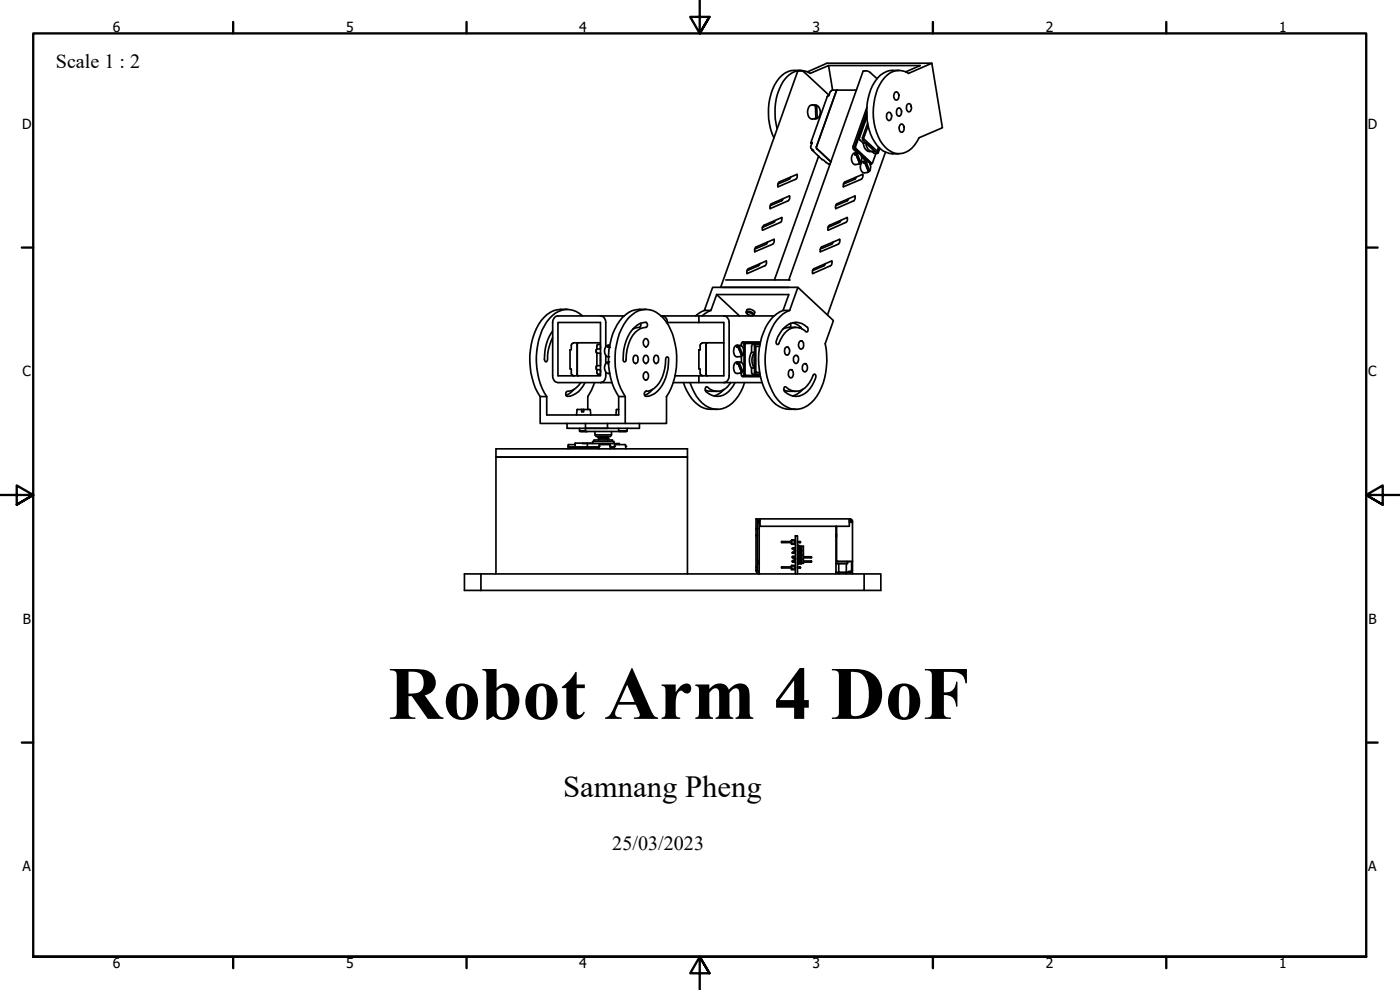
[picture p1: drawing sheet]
<svg xmlns="http://www.w3.org/2000/svg" width="420mm" height="297mm" viewBox="0 0 420 297" stroke-linecap="round" stroke-linejoin="round" font-family="sans-serif">
<defs><g id="words">
<text font-size="22.6" x="116.6" y="215.7">Robot Arm 4 DoF</text>
<text font-size="9.2" x="169" y="239">Samnang Pheng</text>
<g font-size="6">
<text x="16.8" y="20.5">Scale 1 : 2</text>
<text x="183.8" y="255.1">25/03/2023</text>
</g>
<g font-size="4.2">
<text x="33.8" y="9.6">6</text>
<text x="103.9" y="9.6">5</text>
<text x="173.9" y="9.6">4</text>
<text x="243.8" y="9.6">3</text>
<text x="313.9" y="9.6">2</text>
<text x="383.9" y="9.6">1</text>
<text x="6.7" y="38.7">D</text>
<text x="410.5" y="38.7">D</text>
<text x="6.8" y="113">C</text>
<text x="410.7" y="113">C</text>
<text x="6.9" y="187.2">B</text>
<text x="410.7" y="187.2">B</text>
<text x="6.8" y="261.4">A</text>
<text x="410.7" y="261.4">A</text>
<text x="33.8" y="290.5">6</text>
<text x="103.9" y="290.5">5</text>
<text x="173.9" y="290.5">4</text>
<text x="243.8" y="290.5">3</text>
<text x="313.9" y="290.5">2</text>
<text x="383.9" y="290.5">1</text>
</g>
</g></defs>
<!-- layer: Visible (ANSI) -->
<g fill="none" stroke="#000" stroke-width=".51">
<path d="M248.7 19.7h27.5l-4.4 1.9M279.7 19l-7 3a5.3 5.3 0 0 0-7.3 1.4 17.4 17.4 0 0 0-2.8 14.9 10.3 10.3 0 0 0 5.6 7.6 6.1 6.1 0 0 0 7-3.4l.6-1.2 7-3-3.1-19.3h-31.5l-5.9 2.6M240.3 21.1a7.1 7.1 0 0 0-7.9 4.5 18.8 18.8 0 0 0-.1 15.8M244.4 35.6l.5-.1-.2-3.8-.5-.1 .3-.1a1.59 1.59 0 0 0-2.1 1.8 1.8 1.8 0 0 0 2.1 2.3M245 31.6l.2 3.9M245 31.6l-.5 .1M245 31.6a2.3 2.3 0 0 1 .2 3.9M245.2 35.5l-.3 .1M248.8 28.6l-7.3-6.8-1-.5-1.1 .1-23.1 64.8M249.9 27l-1.2-7.3-5.6 2.3a5.3 5.3 0 0 0-7.3 1.4 17.2 17.2 0 0 0-2.6 15.3M251.3 27l-.3 .2-6 17 4.4 4.4M257 27h-7.3l-.6 .6-.4 1.2-.4 .1-5 13.9"/>
<path d="M260.1 33.6l-3.7 10.6 .1 .4 4.9 4.6 .3-.2-.3-.1-4.9-4.7 3.6-10.2M260.2 34.5l-3.5 9.7 5 4.8 1.2-3M260.2 35.1l-2.3 6.5 .2 .4 1 .9M260.2 32.2l-4.2 11.9 .2 .8 1.2 1.1M260.4 36.9l-1.6 4.4v.5l4.5 4.2 .7-1.5M260.5 37.7l-1.4 3.9 4.2 3.9 .5-1.3M263.2 23.6l-2.3-2-.7-.3-1.2 .1-22.3 62.6M266.3 34l.3-.3a1.28 1.28 0 0 1 1 1.2 1.28 1.28 0 0 1-.9 1.3 1.59 1.59 0 0 1-.4-2.2zM268.5 27.8l.3-.2a1.19 1.19 0 0 1 .9 1.8l-.5 .6h-.3a1.44 1.44 0 0 1-.4-2.2zM269.3 32.6l.3-.2a1.24 1.24 0 0 1 1 1.2 1.24 1.24 0 0 1-.9 1.2 1.56 1.56 0 0 1-.4-2.2zM269.8 21.1a7.3 7.3 0 0 0-7.9 4.5 18.4 18.4 0 0 0 1.4 18.1 7 7 0 0 0 6.5 2.5M270.1 37.5l.3-.2a1.19 1.19 0 0 1 .9 1.8 .65 .65 0 0 1-.4 .6 .65 .65 0 0 1-.7-.2l-.2-.3a1.67 1.67 0 0 1 .1-1.7z"/>
<path d="M272.3 31.4l.6-.3a1.36 1.36 0 0 1 .7 1.3 1.36 1.36 0 0 1-.9 1.2 1.56 1.56 0 0 1-.4-2.2zM233.7 54.8l5.5-2.5v1l-.4 .5-5.3 2.3zM234.9 59.6l-.3 .6-3.5 1.5M237.3 53.1l-.4 .7-3.5 1.4M243.3 42.8l.5-.1-.5 1.7 .9 .8-.5-.2M243.3 42.8l.3 .3M243.7 45l3 2.9 1.9 1.2 .6 .1M243.8 44.8l-.1 .2M245.7 46.8l-13.3 37.2M253.3 54.8l5.6-2.5v1l-.4 .5-5.4 2.3zM254.6 59.6l-.3 .6-3.5 1.5M256.8 46.1l-.3 .3 .5 .1 1 2.6-1.3 .3a1.91 1.91 0 0 1-1.2-1.8 1.91 1.91 0 0 1 1.2-1.7 1.75 1.75 0 0 1 1.8 .8 1.75 1.75 0 0 1-.2 2.1"/>
<path d="M256.8 46.1l.5 .1 1 2.6h-.4zM257 53.1l-.5 .7-3.4 1.4M258.6 47l1.4 1.4M259.1 42.9a2.33 2.33 0 0 0 2.6 2.6M259.1 42.9h.7M259.5 48.6l-.4 .3 .6 .1 1 2.6a1.69 1.69 0 0 1-2-.1 2.18 2.18 0 0 1 .3-3.1 1.8 1.8 0 0 1 2.1 .7 1.8 1.8 0 0 1-.1 2.2M259.5 48.6l.5 .1 1 2.6-.4 .1zM259.8 42.9l2.6 2.4a1.79 1.79 0 0 1-2.4-1.6zM261.1 49.2h.4M261.6 49.1l-.4 .3M261.7 45.5l.6 .5h1M263.7 44.2l-.4 1.2"/>
<path d="M265.7 45.6l-17.4 48.9M226.7 74.3l5.6-2.5v1l-.4 .5-5.4 2.3-.1-.7zM228 79.1l-.4 .6-3.4 1.5M229.2 67.6l5.4-2.3-.2 1.3-5.5 2.5v-1zM230.3 72.6l-.4 .7-3.4 1.4M231.3 61.3l5.6-2.5v1l-.4 .4-5.4 2.4v-.6zM232.7 66.2l-.5 .5-3.4 1.5M246.6 74.1l5.4-2.3v1l-.4 .5-5.4 2.3-.1-.7zM247.7 79.1l-.4 .6-3.5 1.5M248.7 67.8l5.6-2.5v.6l-.2 .7-5.6 2.5zM250 72.6l-.4 .7-3.4 1.4M251 61.3l5.6-2.5 .1 .6-.5 .8-5.4 2.4v-.6z"/>
<path d="M252.3 66.2l-.4 .5-3.4 1.5M165.9 99.3a12.8 12.8 0 0 0-2.3 9.1l.4 .2 .3-.8a13.5 13.5 0 0 1 1.6-6.5M167.4 96.8h12.8v16h-12.8zM170.2 92.8a8.3 8.3 0 0 0-8.6 4.6 21.8 21.8 0 0 0 .5 21.6M174.8 94.8a6.4 6.4 0 0 0-9.9 .8 20 20 0 0 0-3.5 16.3 17.1 17.1 0 0 0 2.7 7.1M180.2 94.8a1.75 1.75 0 0 1 1.6 2v7.3M187.3 94.8h-19.9a1.75 1.75 0 0 0-1.5 2v16a1.92 1.92 0 0 0 1.5 2h16.2M188.8 95.2a6.5 6.5 0 0 1 10.1 0 18.3 18.3 0 0 1 4.2 13.2 19.8 19.8 0 0 1-3.1 10.6v8h-12.4v-8a21.7 21.7 0 0 1 .4-22.7zM190.4 98.2a4.2 4.2 0 0 1 3.7-1.4l.2 .5-.2 .9a6 6 0 0 0-5.3 4.5 14.7 14.7 0 0 0-.9 5.4l-.3 .5a.59 .59 0 0 1-.6-.8 13.1 13.1 0 0 1 3.4-9.6zM192.2 97l.1 .6-.2 .6-2.2 .6M193.9 92.8a8.2 8.2 0 0 0-8.7 4.6 22 22 0 0 0 .5 21.6M198.4 94.8h.3"/>
<path d="M198.7 94.8h11v2M198.7 94.8a1.75 1.75 0 0 1 1.6 2M200.3 96.8h16.9v16h-14.6M200.3 96.8v.3M209.7 94.8h22.6M211.4 93.1l-2.7 1.7M213.4 93.1l-2.7 1.7M215.1 88.4h21.6l-1.7 4.7M215.1 88.4l6.8 6.4M216.7 86.2h20M217.2 94.8a1.75 1.75 0 0 1 1.6 2v16a1.92 1.92 0 0 1-1.6 2M217.8 84h19.3"/>
<path d="M224 93.6l.2-.7a1.8 1.8 0 0 1 2.3 .9l-.2 .6M224.2 94.1l-.3-.5a1.64 1.64 0 0 1 2.4 .9l-.5 .2M224.2 93.8l.5-.1 .7 .3 .6 .5a1.39 1.39 0 0 1-1.8-.7zM224.4 80.8l5.6-2.5 .1 .6-.5 .8-5.4 2.4v-.6zM235 93.1a11.6 11.6 0 0 0-6.4 8 22.7 22.7 0 0 0 1.7 17.2 8.2 8.2 0 0 0 8.6 4.5M235 93.1h2M235.5 98.2a4.4 4.4 0 0 1 7 .5l-.1 .7-.3 .2a4.4 4.4 0 0 0-7.3 1.3l-1.2 2.4-.4 .1-.3-.5a7.8 7.8 0 0 1 2.6-4.7zM237.3 97v1.2M237.9 96.8a4.1 4.1 0 0 1 2.6 1.8M238.9 98.2a6.1 6.1 0 0 0-4 .6M239.5 86.2l10.6 10-2.5 6.9a20.9 20.9 0 0 1-3.3 16.9 6.6 6.6 0 0 1-10.9-.1 21.3 21.3 0 0 1-.2-23.9 8.1 8.1 0 0 1 3.8-2.9zM239.5 86.2h-25.6l-2.5 6.9h2l1.7-4.7"/>
<path d="M239.8 98.3h.7M244.1 80.8l5.5-2.5v1l-.4 .4-5.3 2.4-.1-.6zM162.1 119v8h25.5M162.1 119h2v5.5h21.6v-5.5M172.3 116.8l-1.6 1.4-.8 .4M173.5 102.9l-.3 .2v9.4l.3 .3M174.3 114.8a5.4 5.4 0 0 1-4.2 2.7l-.3 .5a.64 .64 0 0 0 .4 .9 6.4 6.4 0 0 0 5.4-4.1M178.4 114.8l-.9 2.2-1.1 2v3.9M179.1 104.7l-.2 .4 .2 .9M179.1 109.7l-.2 .5 .2 .7M179.1 106h1.1v3.7h-1.1zM179.1 104.6l-.2 .7 .2 .7"/>
<path d="M179.1 109.7l-.2 .6 .2 .7M180.2 103.4h-.9l-.2 1.3h1.1v-.8M180.2 111.7v-.8h-1.1l.2 1.3 .9 .1M180.2 102.9h-8.1l-.5 .3-.2 1.8h-.3v5.7h.3l.1 1.6 .7 .5M181.8 111.6a2.71 2.71 0 0 1-1.1 3.1l-.5 .1M181.8 106.6v2.5M182.6 108.8l-.2 .3h.2M182.6 108.6a1.95 1.95 0 0 0-.4 3.4h.8M182.7 103.8l-.3 .3 .5 .2M182.9 103.8h-.2l.2 .4M183 103.6a1.38 1.38 0 0 0-1.6 1.7 1.53 1.53 0 0 0 1.2 1.7M185.7 119h1.9"/>
<path d="M190.2 106.9a.67 .67 0 0 1 1.1 0l.2 .5a1.01 1.01 0 0 1 0 1.1 1.01 1.01 0 0 1-1.1 .5 1.74 1.74 0 0 1-.2-2.1zM193.3 111.9l.6-.3a1.44 1.44 0 0 1 0 2.5 1.4 1.4 0 0 1-.6-2.2zM193.3 106.9a.62 .62 0 0 1 1.1 0 1.44 1.44 0 0 1-.5 2.2 1.4 1.4 0 0 1-.6-2.2zM193.5 101.6h.4a1.39 1.39 0 0 1 .7 1.2 1.39 1.39 0 0 1-.7 1.3 1.4 1.4 0 0 1-.4-2.5zM195.8 116.8l-1.5 1.4-.8 .4M196.6 106.7l.3-.1a1.39 1.39 0 0 1 .8 1.2 1.39 1.39 0 0 1-.8 1.3 1.48 1.48 0 0 1-.3-2.4zM200 107.2h.5a12.8 12.8 0 0 1-4 10.9 2.83 2.83 0 0 1-3 .6l-.1-.7 .2-.5a6 6 0 0 0 5.2-4.5 16.5 16.5 0 0 0 1-5.5zM205.1 114.8a11.6 11.6 0 0 0 6.2 7.7l1 .2 3 .1M207.1 114.8a11.1 11.1 0 0 0 6.6 7.8 7.2 7.2 0 0 0 7.9-3.7l1.3-2.6 .6-1.5M209.7 112.8v2h-7.6M209.7 114.8h19M211.6 117l.9 .3 2.8 .1"/>
<path d="M212.2 102.9l-.3 .5v8.9l.3 .5M217.2 102.9h-6.3l-.7 .5-.1 1.6h-.4v5.7h.4l.1 1.6 .7 .5M217.3 116.8a6.3 6.3 0 0 1-3 2M219.3 114.8a4.4 4.4 0 0 1-7.2 1.3l-.5 .5 .1 .6a4.7 4.7 0 0 0 7.6-.4l1.3-2M221.4 103.8l-.3 .3 .5 .1 1 2.5a1.69 1.69 0 0 1-1.7 .3 2.31 2.31 0 0 1 0-3.4 1.74 1.74 0 0 1 2.1 .8l.2 1.2-.3 .9M221.4 103.8l.5 .1 1 2.6h-.4zM221.4 108.8l-.3 .3h.5l1 2.7a1.89 1.89 0 0 1-2 0 2.09 2.09 0 0 1 .7-3.2 1.78 1.78 0 0 1 1.8 .9 1.78 1.78 0 0 1-.2 2M221.4 108.8l.5 .1 1 2.6-.4 .1zM222.5 111.9l.1 .9 .3 .2h5.3M222.5 106.9v1.9M222.6 102.9h5.6M222.6 112.8h5.6"/>
<path d="M222.9 102.6l-.4 .5v.6M222.9 102.6h5.3M222.9 102.6v.3M223.3 112.3l.3 .5M223.3 103.4v8.9M223.4 112.3l.2 .3h4.6M223.6 102.9l-.3 .5M223.8 103l-.2 .4v8.9l.2 .3M224.3 102.6l-.1 .3M225.6 110.4l.1 1.8 2.4 .1M225.6 105.7l-.4 .6a4.7 4.7 0 0 0 .4 4.1M225.6 105.7h.8"/>
<path d="M225.6 110.4h.8M226.4 105.7a4.2 4.2 0 0 0 0 4.7M226.4 105.7v4.7M226.8 103.4l-.4 .5v7.8l.4 .6M228 103.9h-1.2v7.8h1.2M228.1 103.4h-2.4l-.1 .5v1.8M228.2 103h-4.7l-.1 .4M235.3 117l.8 .3 2.8 .1M235.3 116.3l.4-.2a4.5 4.5 0 0 0 7.3-1.3l1.2-2.4 .3-.1 .4 .4a7.2 7.2 0 0 1-6 6.2 4.1 4.1 0 0 1-3.7-2zM235.7 104.3l.3-.2a1.24 1.24 0 0 1 1 1.2 1.24 1.24 0 0 1-.9 1.2 1.56 1.56 0 0 1-.4-2.2zM237.1 110.9h.3a1.36 1.36 0 0 1 .7 1.3 1.36 1.36 0 0 1-.9 1.2 1.55 1.55 0 0 1-.1-2.5zM238.7 106.6a1.28 1.28 0 0 1 1 1.2 1.28 1.28 0 0 1-.9 1.3 1.53 1.53 0 0 1-.1-2.5z"/>
<path d="M240 102.5l.2-.2a1.29 1.29 0 0 1 1 1.2 1.29 1.29 0 0 1-.9 1.3 1.52 1.52 0 0 1-.3-2.3zM240.9 116.8a6.1 6.1 0 0 1-3 2M241.1 109.3l.3-.2a1.21 1.21 0 0 1 1 .9 1.21 1.21 0 0 1-.4 1.3l-.3 .3a1.25 1.25 0 0 1-1-.9 1.25 1.25 0 0 1 .4-1.4zM148.8 134.7h57.5v2.4h-57.5zM170.2 127v1.5h12.1h-6.6v-1.5M172.6 133.4h-2l-.2 1.3M173.9 129.3l.2 .2h2.1M173.9 129.3h1.8M173.9 128.5v.8M174.6 122.9v.7h.5v-.7M174.8 133l11.1 .1v.3M175.7 128.5v1h10.2"/>
<path d="M176.3 133.1v1M177 122.9h.1M177 122.9h-3.8l-.2 1.6M177.2 123l.1 1.5M177.9 133h-5.3v1.1M177.9 133.1v-.7h6.4v.7M178.2 132.4v-.4h5.6v.4M178.6 129.5v1l.3 .5h4.3l.3-.5v-1M178.6 130.5h4.9M179.6 131.4l.1 .1zM179.6 131v.4M179.6 131.4l.2 .1z"/>
<path d="M179.7 134.4h-8.8v.3M179.7 134.7l.2-1.3h3.1l.2 1.3M179.8 131.4l.2 .1zM179.8 131.5l-.1 .5M179.8 134.1h-8.7v.3M179.8 131v.4M180 131.5h.1M180 131.4l.1 .1zM180 131v.5M180.2 131l-.1 .5M180.3 131.4l.1 .1zM180.3 131v.4"/>
<path d="M180.5 131v.5M180.5 131l-.1 .5M180.6 131.4l.1 .1zM180.6 131v.4M180.7 131v.5M180.8 131l-.1 .5M180.9 131.4l.1 .1zM180.9 131v.4M181 131v.5M181 131.5h.2M181.1 131v.5M181.2 131.5h.2z"/>
<path d="M181.3 131v.4M181.4 131v.5M181.4 131.5h.1M181.5 131.5h.2zM181.6 131l.1 .5M181.7 131.5l.2-.1zM181.7 131v.5M181.9 131.4v-.4v.5M181.9 131v.5M181.9 131.5h.1M182 131.5l.2-.1zM182.2 131.5l.2-.1z"/>
<path d="M182.2 131l-.1 .5M182.3 127v1.5h9.6v-1.5M182.3 131.5l.1-.1zM182.4 131v.4M182.4 131.5v.5M182.4 131v.5M183.1 134.1h1.3M183.2 134.4h1.1M184.3 134.7l.2-1.3h3.1l.2 1.3M185 122.9h.7M185.1 122.9l-.3 1.6M185.7 129.3l.2 .2h2.1l.2-.2"/>
<path d="M185.7 128.5v.8M185.7 129.3h2.5M188.2 128.5v.8M226.9 158.7v2M227.3 158.7v-3h-.4v3h.4v2h-.4M227.3 158.5h.5M227.4 156.2l.4-.5h27.3l.5 .2 .2 .8M227.6 156.2v.8h-.3M227.8 155.9h.3M227.8 155.9v.3M227.9 155.9l-.3 .3M228.1 156.2h-.3v16"/>
<path d="M228.1 155.7v.5M250.9 157.9v13.8M251.1 157.9v10.6h4.7M254.9 156.7h.9v11.8M254.9 155.7v2.2h-26.8v-1.7M254.9 156.4h.7M254.9 155.9h.2M255.1 155.9v.5M255.1 155.9l.5 .5M255.6 156.4v.3M139.4 172.2h4.9v5h-4.9zM144.3 177.2h115v-5h5.1v5h-5.1"/>
<path d="M144.3 172.2h115M148.8 172.2v-35.1h57.5v35.1M226.9 171.2a.98 .98 0 0 0 1 .9M226.9 160.7v10.5h.4v-1M227.3 160.7v9.5h-.4M227.3 169.1h.5M227.3 168.5h.5M227.4 171.2l.5 .4M234.6 170.1v.3v-.3h2.9M234.6 162.5v.3v-.3h2.9M234.6 170.4h2.9M234.6 162.8h2.9"/>
<path d="M237.5 162.2v.9M237.5 169.8v.9M237.6 169.7l-.1 .1 1.2-.1M237.6 162l-.1 .2 1.2-.2M237.6 170.9h1.1M237.6 163.3h1.1M237.8 168.5l.1 .1v-.4l-.2 .3h1M237.8 167.2l.1 .2v-.5l-.2 .3h1M237.9 166v-.3h-.2l.2 .3h.8M237.9 164.7v-.3l-.2 .1 .2 .2h.8M237.9 168.2h.8M237.9 166.9h.8"/>
<path d="M237.9 165.7h.8M237.9 164.4h.8M237.9 168.6h.8M237.9 167.4h.8M238.4 170.1h.3M238.4 170.4h.3M238.4 162.5h.3M238.4 162.8h.3M238.7 172.2v-11.4h.6v11.4M238.7 169.8h-1.1v1.1l-.1-.2h1.2M238.7 170h-.3v.6h.3M238.7 162.2h-1.1v1.1l-.1-.2h1.2"/>
<path d="M238.7 162.4h-.3v.6h.3M238.7 165.1h-.3v.2h.3M238.7 167.6h-.3v.2h.3M239.3 165.2h.2M239.3 167.7h.2M239.3 164.1h1.3l-.1 4.9M239.3 163.6h.3v.3M239.3 167.6l.2 .2M239.3 166.3l.2 .2M239.3 165l.2 .2M239.3 170.1h.8M239.3 170.4h.8"/>
<path d="M239.3 162.5h.8M239.3 162.8h.8M239.5 165.2v.1M239.5 166.4v.1M239.5 167.8h1M239.5 166.5h1M239.5 165.2h1M239.5 167.8l-.2 .1M239.5 166.5l-.2 .1M239.5 165.2l-.2 .1M239.6 163.9h1.5v5.1h-1.5v.3h-.3M239.6 163.7h.2v.2"/>
<path d="M239.6 169.1h.9M239.6 163.9v5.1M239.8 168.5h.4zM239.8 168.2h.4l-.3 .1M239.8 167.2h.4zM239.8 166.9h.4l-.3 .1M239.8 165.7h.4h-.3M239.8 164.7h.4zM239.8 164.4h.4l-.3 .1M239.9 168.5l-.1-.3v.3M239.9 167.2l-.1-.3v.3M239.9 165.9l.3 .1z"/>
<path d="M239.9 165.9l-.1-.2v.3M239.9 164.6l-.1-.2v.3M240.1 170.1l.2 .1-.2 .2zM240.1 162.5h.2l-.2 .3zM240.1 164.5v.1M240.1 165.7v.2M240.1 167v.2M240.1 168.3v.2M240.2 164.4v.3M240.2 165.7v.3M240.2 166.9v.3M240.2 168.2v.3"/>
<path d="M240.3 163.9v1.3h-.8M240.5 167.8l-.2 1.2h-.8l-.2-.2M240.5 166.5l-.2 1.3h-.8M240.5 165.2l-.2 1.3h-.8M240.5 167.8l.1 .1M240.5 166.5l.1 .1M240.5 165.2l.1 .1M240.6 167.6l-.1 .2M240.6 166.3l-.1 .2M240.6 165l-.1 .2M241.1 168.3h2.4M241.1 167.1h2.4"/>
<path d="M243.5 168.3v.3h-2.4M243.5 168.3v.3M243.5 167.1v.3h-2.4M243.5 167.1v.3M250.9 168.5h3.5v.6h-3.5M250.9 171.7v.5M250.9 171.7h.9M250.9 160.5h.2M250.9 161h.2M251.3 168.5h.1M251.6 168.5h.1M251.7 169.1v2.6"/>
<path d="M251.8 172.2v-.5h2.1v.5M253.9 171.7h1.9v.5M254 169.1v2.6M254.1 168.5h.1M255.1 168.5h-.7M255.3 171.4h-.7v.3M255.6 171.2l-.2 .2M255.6 168.5v2.7M255.8 168.5v2.7M255.8 171.2l-.4 .4"/>
</g>
<g fill="#000">
<circle cx="243.3" cy="42.8" r=".25"/>
<circle cx="243.7" cy="45" r=".25"/>
<circle cx="182.6" cy="108.6" r=".25"/>
<circle cx="182.6" cy="107" r=".25"/>
<circle cx="182.9" cy="104.3" r=".25"/>
<circle cx="170.5" cy="133.9" r=".25"/>
<circle cx="179.7" cy="131.5" r=".25"/>
<circle cx="179.8" cy="133.9" r=".25"/>
<circle cx="179.8" cy="131.5" r=".25"/>
<circle cx="180" cy="131.5" r=".25"/>
<circle cx="180.1" cy="131.5" r=".25"/>
<circle cx="180.2" cy="131.5" r=".25"/>
<circle cx="180.4" cy="131.5" r=".25"/>
<circle cx="180.5" cy="131.5" r=".25"/>
<circle cx="180.7" cy="131.5" r=".25"/>
<circle cx="180.8" cy="131.5" r=".25"/>
<circle cx="181" cy="131.5" r=".25"/>
<circle cx="181.2" cy="131.5" r=".25"/>
<circle cx="181.4" cy="131.5" r=".25"/>
<circle cx="181.5" cy="131.5" r=".25"/>
<circle cx="181.7" cy="131.5" r=".25"/>
<circle cx="181.9" cy="131.5" r=".25"/>
<circle cx="182" cy="131.5" r=".25"/>
<circle cx="182.2" cy="131.5" r=".25"/>
<circle cx="182.3" cy="131.5" r=".25"/>
<circle cx="182.4" cy="131.5" r=".25"/>
<circle cx="183.1" cy="133.9" r=".25"/>
<circle cx="184.4" cy="133.9" r=".25"/>
<circle cx="187.8" cy="133.9" r=".25"/>
<circle cx="239.5" cy="167.7" r=".25"/>
</g>
<!-- layer: Border (ANSI) -->
<g fill="none" stroke="#000" stroke-width=".7">
<path d="M70 6.6v3.4M140 6.6v3.4M210 0v10l-2.9-4.9h5.8l-2.9 4.9 2.9-4.9M280 6.6v3.4M350 6.6v3.4M6.5 74.3h3.5M410 74.3h3.4M0 148.5h10l-5-2.8v5.7l5-2.9-5 2.9M420 148.5h-10l5-2.8v5.7l-5-2.9 5 2.9M6.5 222.8h3.5M410 222.8h3.4M10 287.1v-277.1h400v277.1h-400h400"/>
<path d="M70 287.1v3.4M140 287.1v3.4M212.9 292l-2.9-4.9 2.9 4.9h-5.8l2.9-4.9v9.9M280 287.1v3.4M350 287.1v3.4"/>
</g>
<use href="#words"/>
</svg>
